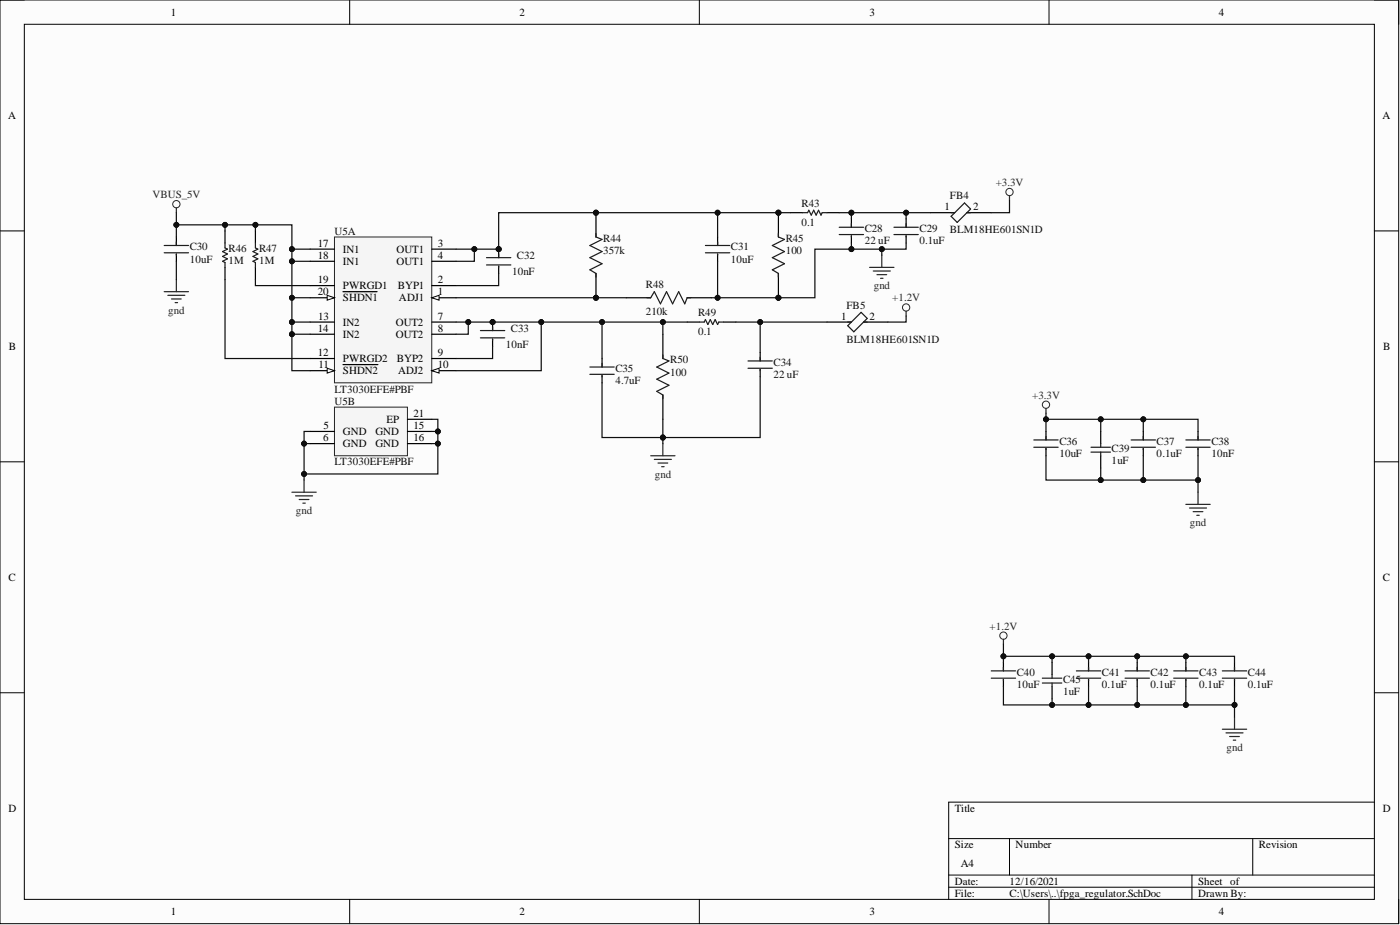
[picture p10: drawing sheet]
<svg xmlns="http://www.w3.org/2000/svg" width="292mm" height="193mm" viewBox="0 0 292 193" stroke-linecap="round" stroke-linejoin="round" font-family="sans-serif">
<defs><g id="words">
<g font-size="2.3">
<text x="35.6" y="3.3">1</text>
<text x="108.4" y="3.3">2</text>
<text x="181.4" y="3.3">3</text>
<text x="254.3" y="3.3">4</text>
<text x="1.7" y="24.8">A</text>
<text x="288.4" y="24.8">A</text>
<text x="197.1" y="43.9">1</text>
<text x="203" y="43.9">2</text>
<text x="66.3" y="51.5">17</text>
<text x="71.6" y="52.7">IN1</text>
<text x="82.7" y="52.7">OUT1</text>
<text x="91.4" y="51.5">3</text>
<text x="66.3" y="54">18</text>
<text x="66.3" y="59.1">19</text>
<text x="71.6" y="55.3">IN1</text>
<text x="82.7" y="55.3">OUT1</text>
<text x="91.4" y="59.1">2</text>
<text x="91.4" y="54">4</text>
<text x="66.3" y="61.6">20</text>
<text x="71.6" y="60.3">PWRGD1</text>
<text x="71.6" y="62.9">SHDN1</text>
<text x="83" y="60.3">BYP1</text>
<text x="83.2" y="62.9">ADJ1</text>
<text x="91.4" y="61.6">1</text>
<text x="66.3" y="69.2">14</text>
<text x="66.4" y="66.7">13</text>
<text x="71.6" y="67.9">IN2</text>
<text x="71.6" y="70.5">IN2</text>
<text x="82.6" y="67.9">OUT2</text>
<text x="82.6" y="70.5">OUT2</text>
<text x="91.4" y="66.7">7</text>
<text x="91.4" y="69.2">8</text>
<text x="175.5" y="66.7">1</text>
<text x="181.4" y="66.7">2</text>
<text x="1.9" y="73">B</text>
<text x="66.3" y="74.3">12</text>
<text x="66.5" y="76.8">11</text>
<text x="71.6" y="75.6">PWRGD2</text>
<text x="82.8" y="75.6">BYP2</text>
<text x="91.4" y="74.3">9</text>
<text x="91.4" y="76.8">10</text>
<text x="288.6" y="73">B</text>
<text x="71.6" y="78.1">SHDN2</text>
<text x="83.1" y="78.1">ADJ2</text>
<text x="67.5" y="89.5">5</text>
<text x="80.6" y="88.2">EP</text>
<text x="86.3" y="89.5">15</text>
<text x="86.3" y="87">21</text>
<text x="67.4" y="92">6</text>
<text x="71.6" y="90.8">GND</text>
<text x="71.6" y="93.3">GND</text>
<text x="78.3" y="90.8">GND</text>
<text x="78.3" y="93.3">GND</text>
<text x="86.3" y="92">16</text>
<text x="1.8" y="121.2">C</text>
<text x="288.5" y="121.2">C</text>
<text x="1.8" y="169.4">D</text>
<text x="199.2" y="169.4">Title</text>
<text x="288.5" y="169.4">D</text>
<text x="199.2" y="177">Size</text>
<text x="211.9" y="177">Number</text>
<text x="262.6" y="177">Revision</text>
<text x="199.2" y="184.6">Date:</text>
<text x="200.5" y="180.8">A4</text>
<text x="210.6" y="184.6">12/16/2021</text>
<text x="250" y="184.6">Sheet of</text>
<text x="35.6" y="190.9">1</text>
<text x="108.4" y="190.9">2</text>
<text x="181.4" y="190.9">3</text>
<text x="199.2" y="187.1">File:</text>
<text x="210.6" y="187.1">C:\Users\..\fpga_regulator.SchDoc</text>
<text x="250" y="187.1">Drawn By:</text>
<text x="254.3" y="190.9">4</text>
</g>
<g font-size="2.3" fill="#262626">
<text x="31.8" y="41.3">VBUS_5V</text>
<text x="207.7" y="38.8">+3.3V</text>
<text x="35.1" y="65.4">gnd</text>
<text x="182.3" y="60.3">gnd</text>
<text x="186.2" y="62.9">+1.2V</text>
<text x="215.4" y="83.2">+3.3V</text>
<text x="136.6" y="99.6">gnd</text>
<text x="61.7" y="107.2">gnd</text>
<text x="248.3" y="109.8">gnd</text>
<text x="206.5" y="131.3">+1.2V</text>
<text x="255.9" y="156.7">gnd</text>
</g>
<g font-size="2.3" fill="#0e0e0e">
<text x="198.2" y="41.6">FB4</text>
<text x="167.2" y="43.1">R43</text>
<text x="167.2" y="47.2">0.1</text>
<text x="39.6" y="52.2">C30</text>
<text x="47.7" y="52.5">R46</text>
<text x="54.1" y="52.5">R47</text>
<text x="69.8" y="48.9">U5A</text>
<text x="125.9" y="50.5">R44</text>
<text x="125.9" y="53">357k</text>
<text x="152.5" y="52.2">C31</text>
<text x="163.9" y="50.5">R45</text>
<text x="163.9" y="53">100</text>
<text x="180.4" y="48.4">C28</text>
<text x="180.4" y="51">22 uF</text>
<text x="191.8" y="48.4">C29</text>
<text x="191.8" y="51">0.1uF</text>
<text x="198.2" y="48.7">BLM18HE601SN1D</text>
<text x="39.6" y="54.8">10uF</text>
<text x="47.7" y="55">1M</text>
<text x="54.1" y="55">1M</text>
<text x="106.8" y="57.3">10nF</text>
<text x="107.8" y="54">C32</text>
<text x="152.5" y="54.8">10uF</text>
<text x="134.7" y="60.1">R48</text>
<text x="134.7" y="65.7">210k</text>
<text x="145.7" y="65.9">R49</text>
<text x="176.6" y="64.4">FB5</text>
<text x="106.6" y="69.2">C33</text>
<text x="145.7" y="70">0.1</text>
<text x="176.6" y="71.5">BLM18HE601SN1D</text>
<text x="105.6" y="72.5">10nF</text>
<text x="128.4" y="77.6">C35</text>
<text x="139.8" y="75.8">R50</text>
<text x="161.4" y="76.3">C34</text>
<text x="69.8" y="81.9">LT3030EFE#PBF</text>
<text x="128.4" y="80.1">4.7uF</text>
<text x="139.8" y="78.3">100</text>
<text x="161.4" y="78.9">22 uF</text>
<text x="69.8" y="84.4">U5B</text>
<text x="221" y="92.8">C36</text>
<text x="221" y="95.3">10uF</text>
<text x="231.9" y="94.3">C39</text>
<text x="241.3" y="92.8">C37</text>
<text x="241.3" y="95.3">0.1uF</text>
<text x="252.7" y="92.8">C38</text>
<text x="252.7" y="95.3">10nF</text>
<text x="69.8" y="97.1">LT3030EFE#PBF</text>
<text x="231.9" y="96.9">1uF</text>
<text x="212.1" y="141">C40</text>
<text x="212.1" y="143.5">10uF</text>
<text x="221.8" y="142.5">C45</text>
<text x="229.9" y="141">C41</text>
<text x="229.9" y="143.5">0.1uF</text>
<text x="240.1" y="141">C42</text>
<text x="240.1" y="143.5">0.1uF</text>
<text x="250.2" y="141">C43</text>
<text x="250.2" y="143.5">0.1uF</text>
<text x="260.4" y="141">C44</text>
<text x="260.4" y="143.5">0.1uF</text>
<text x="221.8" y="145">1uF</text>
</g>
</g></defs>
<path d="M0 0h291.8v192.7h-291.8z" fill-rule="evenodd" fill="#fcfcfc"/>
<path d="M0 0h291.8v192.7h-291.8z" fill="none" stroke="#000" stroke-width=".21"/>
<path d="M5.1 5.1h281.7v182.5h-281.7z" fill-rule="evenodd" fill="#fcfcfc"/>
<g fill="none" stroke="#000" stroke-width=".21">
<path d="M0 0h5.1M73 0v5.1M145.9 0v5.1M218.9 0v5.1M286.8 0h5v5.1M5.1 5.1h281.7v182.5h-281.7zM0 48.2h5.1M286.8 48.2h5M0 96.3h5.1M286.8 96.3h5M0 144.5h5.1M286.8 144.5h5"/>
<path d="M197.9 174.9h88.9M210.6 174.9v7.7M261.4 174.9v7.7M286.8 167.3h-88.9v20.3M73 187.6v5.1M145.9 187.6v5.1M197.9 182.6h88.9M197.9 185.1h88.9M218.9 187.6v5.1M248.7 182.6v5M291.8 187.6v5.1"/>
</g>
<circle cx="104" cy="52" r=".51" fill="#0e0e0e"/>
<circle cx="104" cy="52" r=".51" fill="none" stroke="#0e0e0e" stroke-width=".21"/>
<path d="M104 52v1.7" fill="none" stroke="#000" stroke-width=".25"/>
<circle cx="104" cy="52" r=".51" fill="#0e0e0e"/>
<circle cx="104" cy="52" r=".51" fill="none" stroke="#0e0e0e" stroke-width=".21"/>
<g fill="none" stroke="#000" stroke-width=".25">
<path d="M104 55.5v1.5M194.1 44.4h5.1M201.7 44.4h5.1M172.6 67.2h5M180.2 67.2h5M229.7 90v2.5M229.7 95.1v2.5M238.5 90v1.8M238.5 93.6v1.5M250 90v1.8M250 93.6v1.5M219.5 138.2v2.5"/>
<path d="M227.1 138.2v1.8M237.3 138.2v1.8M247.4 138.2v1.8M257.6 138.2v1.8M219.5 143.3v2.5M227.1 141.7v1.6M237.3 141.7v1.6M247.4 141.7v1.6M257.6 141.7v1.6"/>
</g>
<g fill="none" stroke="#1c1c1c" stroke-width=".25">
<path d="M101.5 53.7h5.1M101.5 55.3h5.1M104 53v.7M104 55.5v.3M198.4 45.1l2.8-2.8 1.3 1.3-2.8 2.8zM198.4 44.4h.8M201.7 44.4h.8M176.9 67.9l2.8-2.7 1.2 1.2-2.8 2.8zM176.9 67.2h.7M180.2 67.2h.7M227.6 94.3h4.1M227.6 93.3h4.1"/>
<path d="M229.7 92.5v.8M229.7 94.3v.8M236 93.3h5.1M236 91.8h5.1M238.5 91v.8M238.5 93.6v.2M247.4 93.3h5.1M247.4 91.8h5.1M250 91v.8M250 93.6v.2M224.6 140h5.1M227.1 139.2v.8"/>
<path d="M234.7 140h5.1M237.3 139.2v.8M244.9 140h5.1M247.4 139.2v.8M255 140h5.1M257.6 139.2v.8M217.5 142.5h4M217.5 141.5h4M219.5 140.7v.8M219.5 142.5v.8M224.6 141.5h5.1M227.1 141.7v.3"/>
<path d="M234.7 141.5h5.1M237.3 141.7v.3M244.9 141.5h5.1M247.4 141.7v.3M255 141.5h5.1M257.6 141.7v.3"/>
</g>
<g fill="none" stroke="#262626" stroke-width=".21">
<circle cx="36.8" cy="42.6" r=".76"/>
<circle cx="210.6" cy="40.1" r=".76"/>
<circle cx="189.1" cy="64.1" r=".76"/>
<circle cx="218.2" cy="84.4" r=".76"/>
<circle cx="209.4" cy="132.6" r=".76"/>
</g>
<g fill="none" stroke="#262626" stroke-width=".25">
<path d="M36.8 43.4v1M210.6 40.8v1M189.1 64.9v1M218.2 85.2v1M247.4 105.2h5.1M248.2 106h3.5M248.9 106.7h2.1M249.7 107.5h.5M250 102.7v2.5M209.4 133.4v1M255 152.1h5.1M255.8 152.9h3.5"/>
<path d="M256.6 153.6h2M257.3 154.4h.5M257.6 149.6v2.5"/>
</g>
<circle cx="124.3" cy="62.1" r=".51" fill="#0e0e0e"/>
<circle cx="124.3" cy="62.1" r=".51" fill="none" stroke="#0e0e0e" stroke-width=".21"/>
<circle cx="124.3" cy="44.4" r=".51" fill="#0e0e0e"/>
<circle cx="124.3" cy="44.4" r=".51" fill="none" stroke="#0e0e0e" stroke-width=".21"/>
<path d="M124.3 57v5.1" fill="none" stroke="#000" stroke-width=".25"/>
<circle cx="124.3" cy="62.1" r=".51" fill="#0e0e0e"/>
<circle cx="124.3" cy="62.1" r=".51" fill="none" stroke="#0e0e0e" stroke-width=".21"/>
<path d="M124.3 44.4v5" fill="none" stroke="#000" stroke-width=".25"/>
<circle cx="124.3" cy="44.4" r=".51" fill="#0e0e0e"/>
<circle cx="124.3" cy="44.4" r=".51" fill="none" stroke="#0e0e0e" stroke-width=".21"/>
<g fill="none" stroke="#1c1c1c" stroke-width=".25">
<path d="M34.3 51.2h5M34.3 52.7h5M36.8 50.5v.7M36.8 53v.2M46.9 50.7v1l.6 .3-1.1 .5 1.1 .5-1.1 .5 1.1 .5-1.1 .5 .5 .3v1M53.3 50.7v1l.5 .3-1 .5 1 .5-1 .5 1 .5-1 .5 .5 .3v1M124.3 48.7v.7l1.3 .5-2.5 1.3 2.5 1.3-2.5 1.2 2.5 1.3-2.5 1.3 1.2 .7v.8M135 62.1h.8l.7-1.3 1.3 2.6 1.3-2.6 1.2 2.6 1.3-2.6 1.3 2.6 .5-1.3h.7M138.3 74v.8l1.3 .5-2.6 1.3 2.6 1.2-2.6 1.3 2.6 1.3-2.6 1.2 1.3 .8v.8M156.1 75.3h5M156.1 76.8h5M158.6 74.5v.8"/>
<path d="M158.6 77.1v.2M215.7 91.8h5.1M215.7 93.3h5.1M218.2 91v.8M218.2 93.6v.2M206.8 140h5.1M209.4 139.2v.8M206.8 141.5h5.1M209.4 141.7v.3"/>
</g>
<g fill="none" stroke="#000" stroke-width=".25">
<path d="M36.8 49.4v1.8M36.8 53v1.5M46.9 48.2v2.5M46.9 55.8v2.5M53.3 48.2v2.5M53.3 55.8v2.5M130.7 62.1h5.1M138.3 69.7v5.1M143.4 62.1h5.1M158.6 73.5v1.8M158.6 77.1v1.5M138.3 82.4v5.1"/>
<path d="M218.2 90v1.8M218.2 93.6v1.5M209.4 138.2v1.8M209.4 141.7v1.6"/>
</g>
<path d="M36.8 58.3v2.5M34.3 60.8h5M35 61.6h3.6M35.8 62.4h2M36.5 63.1h.5M135.8 95.1h5M136.5 95.8h3.6M137.3 96.6h2M138 97.4h.6M138.3 92.5v2.6" fill="none" stroke="#262626" stroke-width=".25"/>
<circle cx="102.8" cy="67.2" r=".51" fill="#0e0e0e"/>
<circle cx="102.8" cy="67.2" r=".51" fill="none" stroke="#0e0e0e" stroke-width=".21"/>
<path d="M102.8 67.2v1.8" fill="none" stroke="#000" stroke-width=".25"/>
<circle cx="102.8" cy="67.2" r=".51" fill="#0e0e0e"/>
<circle cx="102.8" cy="67.2" r=".51" fill="none" stroke="#0e0e0e" stroke-width=".21"/>
<path d="M149.7 49.4v1.8M149.7 53v1.5M102.8 70.7v1.6" fill="none" stroke="#000" stroke-width=".25"/>
<path d="M147.2 51.2h5.1M147.2 52.7h5.1M149.7 50.5v.7M149.7 53v.2M100.2 69h5.1M100.2 70.5h5.1M102.8 68.2v.8M102.8 70.7v.3" fill="none" stroke="#1c1c1c" stroke-width=".25"/>
<circle cx="162.4" cy="62.1" r=".51" fill="#0e0e0e"/>
<circle cx="162.4" cy="62.1" r=".51" fill="none" stroke="#0e0e0e" stroke-width=".21"/>
<circle cx="162.4" cy="44.4" r=".51" fill="#0e0e0e"/>
<circle cx="162.4" cy="44.4" r=".51" fill="none" stroke="#0e0e0e" stroke-width=".21"/>
<path d="M162.4 57v5.1" fill="none" stroke="#000" stroke-width=".25"/>
<circle cx="162.4" cy="62.1" r=".51" fill="#0e0e0e"/>
<circle cx="162.4" cy="62.1" r=".51" fill="none" stroke="#0e0e0e" stroke-width=".21"/>
<path d="M162.4 44.4v5" fill="none" stroke="#000" stroke-width=".25"/>
<circle cx="162.4" cy="44.4" r=".51" fill="#0e0e0e"/>
<circle cx="162.4" cy="44.4" r=".51" fill="none" stroke="#0e0e0e" stroke-width=".21"/>
<g fill="none" stroke="#1c1c1c" stroke-width=".25">
<path d="M162.4 48.7v.7l1.3 .5-2.6 1.3 2.6 1.3-2.6 1.2 2.6 1.3-2.6 1.3 1.3 .7v.8M167.5 44.4h1l.3-.5 .5 1 .5-1 .5 1 .5-1 .5 1 .2-.5h1.1M175.1 47.4h5.1M175.1 48.9h5.1M177.6 46.6v.8M177.6 49.2v.2M186.5 47.4h5.1M186.5 48.9h5.1M189.1 46.6v.8M189.1 49.2v.2M123.1 76.6h5.1M123.1 78.1h5.1"/>
<path d="M125.6 75.8v.8M125.6 78.3v.3M145.9 67.2h1l.3-.5 .5 1 .5-1 .5 1 .5-1 .5 1 .3-.5h1"/>
</g>
<path d="M164.9 44.4h2.6M172.6 44.4h2.5M177.6 45.6v1.8M177.6 49.2v1.5M189.1 45.6v1.8M189.1 49.2v1.5M125.6 74.8v1.8M125.6 78.3v1.6M143.4 67.2h2.5M151 67.2h2.5" fill="none" stroke="#000" stroke-width=".25"/>
<path d="M181.4 55.8h5.1M182.2 56.5h3.6M183 57.3h2M183.7 58.1h.5M184 53.2v2.6" fill="none" stroke="#262626" stroke-width=".25"/>
<path d="M69.8 49.4h20.3v30.5h-20.3z" fill-rule="evenodd" fill="#f5f5f5"/>
<path d="M69.8 49.4h20.3v30.5h-20.3z" fill="none" stroke="#262626" stroke-width=".21"/>
<path d="M90.1 62.1h5.1" fill="none" stroke="#000" stroke-width=".25"/>
<path d="M90.1 62.1l1.5-.5v1z" fill="#fbfbfb"/>
<path d="M90.1 62.1l1.5-.5v1z" fill="none" stroke="#000" stroke-width=".21"/>
<path d="M90.1 59.6h5.1M90.1 52h5.1M90.1 54.5h5.1M90.1 67.2h5.1M90.1 69.7h5.1M90.1 74.8h5.1M90.1 77.3h5.1" fill="none" stroke="#000" stroke-width=".25"/>
<path d="M90.1 77.3l1.5-.5v1z" fill="#fbfbfb"/>
<path d="M90.1 77.3l1.5-.5v1z" fill="none" stroke="#000" stroke-width=".21"/>
<path d="M64.7 77.3h5.1" fill="none" stroke="#000" stroke-width=".25"/>
<path d="M68.3 76.8l1.5 .5-1.5 .5z" fill="#fbfbfb"/>
<path d="M68.3 76.8l1.5 .5-1.5 .5z" fill="none" stroke="#000" stroke-width=".21"/>
<path d="M64.7 52h5.1M64.7 54.5h5.1M64.7 59.6h5.1M64.7 74.8h5.1M64.7 67.2h5.1M64.7 69.7h5.1M64.7 62.1h5.1M71.6 76.1h7.3" fill="none" stroke="#000" stroke-width=".25"/>
<path d="M68.3 61.6l1.5 .5-1.5 .5z" fill="#fbfbfb"/>
<path d="M68.3 61.6l1.5 .5-1.5 .5z" fill="none" stroke="#000" stroke-width=".21"/>
<path d="M71.6 60.8h7.1" fill="none" stroke="#000" stroke-width=".25"/>
<path d="M69.8 84.9h15.2v10.2h-15.2z" fill-rule="evenodd" fill="#f5f5f5"/>
<path d="M69.8 84.9h15.2v10.2h-15.2z" fill="none" stroke="#262626" stroke-width=".21"/>
<path d="M64.7 90h5.1M64.7 92.5h5.1M85 90h5.1M85 92.5h5.1M85 87.5h5.1" fill="none" stroke="#000" stroke-width=".25"/>
<path d="M218.2 90v-2.5h31.8v2.5" fill="none" stroke="#0e0e0e" stroke-width=".25"/>
<circle cx="218.2" cy="87.5" r=".51" fill="#0e0e0e"/>
<circle cx="218.2" cy="87.5" r=".51" fill="none" stroke="#0e0e0e" stroke-width=".21"/>
<circle cx="229.7" cy="87.5" r=".51" fill="#0e0e0e"/>
<circle cx="229.7" cy="87.5" r=".51" fill="none" stroke="#0e0e0e" stroke-width=".21"/>
<circle cx="238.5" cy="87.5" r=".51" fill="#0e0e0e"/>
<circle cx="238.5" cy="87.5" r=".51" fill="none" stroke="#0e0e0e" stroke-width=".21"/>
<path d="M229.7 87.5v2.5" fill="none" stroke="#0e0e0e" stroke-width=".25"/>
<circle cx="229.7" cy="87.5" r=".51" fill="#0e0e0e"/>
<circle cx="229.7" cy="87.5" r=".51" fill="none" stroke="#0e0e0e" stroke-width=".21"/>
<path d="M238.5 87.5v2.5" fill="none" stroke="#0e0e0e" stroke-width=".25"/>
<circle cx="238.5" cy="87.5" r=".51" fill="#0e0e0e"/>
<circle cx="238.5" cy="87.5" r=".51" fill="none" stroke="#0e0e0e" stroke-width=".21"/>
<path d="M218.2 95.1v5h31.8v-5" fill="none" stroke="#0e0e0e" stroke-width=".25"/>
<circle cx="229.7" cy="100.2" r=".51" fill="#0e0e0e"/>
<circle cx="229.7" cy="100.2" r=".51" fill="none" stroke="#0e0e0e" stroke-width=".21"/>
<circle cx="238.5" cy="100.2" r=".51" fill="#0e0e0e"/>
<circle cx="238.5" cy="100.2" r=".51" fill="none" stroke="#0e0e0e" stroke-width=".21"/>
<circle cx="250" cy="100.2" r=".51" fill="#0e0e0e"/>
<circle cx="250" cy="100.2" r=".51" fill="none" stroke="#0e0e0e" stroke-width=".21"/>
<path d="M229.7 97.6v2.5" fill="none" stroke="#0e0e0e" stroke-width=".25"/>
<circle cx="229.7" cy="100.2" r=".51" fill="#0e0e0e"/>
<circle cx="229.7" cy="100.2" r=".51" fill="none" stroke="#0e0e0e" stroke-width=".21"/>
<path d="M238.5 95.1v5" fill="none" stroke="#0e0e0e" stroke-width=".25"/>
<circle cx="238.5" cy="100.2" r=".51" fill="#0e0e0e"/>
<circle cx="238.5" cy="100.2" r=".51" fill="none" stroke="#0e0e0e" stroke-width=".21"/>
<path d="M250 100.1v2.6" fill="none" stroke="#0e0e0e" stroke-width=".25"/>
<circle cx="250" cy="100.2" r=".51" fill="#0e0e0e"/>
<circle cx="250" cy="100.2" r=".51" fill="none" stroke="#0e0e0e" stroke-width=".21"/>
<path d="M218.2 86.2v1.3" fill="none" stroke="#0e0e0e" stroke-width=".25"/>
<circle cx="218.2" cy="87.5" r=".51" fill="#0e0e0e"/>
<circle cx="218.2" cy="87.5" r=".51" fill="none" stroke="#0e0e0e" stroke-width=".21"/>
<path d="M219.5 136.9v1.3" fill="none" stroke="#0e0e0e" stroke-width=".25"/>
<circle cx="219.5" cy="136.9" r=".51" fill="#0e0e0e"/>
<circle cx="219.5" cy="136.9" r=".51" fill="none" stroke="#0e0e0e" stroke-width=".21"/>
<path d="M227.1 136.9v1.3" fill="none" stroke="#0e0e0e" stroke-width=".25"/>
<circle cx="227.1" cy="136.9" r=".51" fill="#0e0e0e"/>
<circle cx="227.1" cy="136.9" r=".51" fill="none" stroke="#0e0e0e" stroke-width=".21"/>
<path d="M237.3 136.9v1.3" fill="none" stroke="#0e0e0e" stroke-width=".25"/>
<circle cx="237.3" cy="136.9" r=".51" fill="#0e0e0e"/>
<circle cx="237.3" cy="136.9" r=".51" fill="none" stroke="#0e0e0e" stroke-width=".21"/>
<path d="M247.4 136.9v1.3" fill="none" stroke="#0e0e0e" stroke-width=".25"/>
<circle cx="247.4" cy="136.9" r=".51" fill="#0e0e0e"/>
<circle cx="247.4" cy="136.9" r=".51" fill="none" stroke="#0e0e0e" stroke-width=".21"/>
<path d="M209.4 143.3v3.8h10.1v-1.3" fill="none" stroke="#0e0e0e" stroke-width=".25"/>
<circle cx="219.5" cy="147.1" r=".51" fill="#0e0e0e"/>
<circle cx="219.5" cy="147.1" r=".51" fill="none" stroke="#0e0e0e" stroke-width=".21"/>
<path d="M247.4 143.3v3.8" fill="none" stroke="#0e0e0e" stroke-width=".25"/>
<circle cx="247.4" cy="147.1" r=".51" fill="#0e0e0e"/>
<circle cx="247.4" cy="147.1" r=".51" fill="none" stroke="#0e0e0e" stroke-width=".21"/>
<path d="M237.3 143.3v3.8" fill="none" stroke="#0e0e0e" stroke-width=".25"/>
<circle cx="237.3" cy="147.1" r=".51" fill="#0e0e0e"/>
<circle cx="237.3" cy="147.1" r=".51" fill="none" stroke="#0e0e0e" stroke-width=".21"/>
<path d="M227.1 143.3v3.8" fill="none" stroke="#0e0e0e" stroke-width=".25"/>
<circle cx="227.1" cy="147.1" r=".51" fill="#0e0e0e"/>
<circle cx="227.1" cy="147.1" r=".51" fill="none" stroke="#0e0e0e" stroke-width=".21"/>
<path d="M257.6 147.1v2.5" fill="none" stroke="#0e0e0e" stroke-width=".25"/>
<circle cx="257.6" cy="147.1" r=".51" fill="#0e0e0e"/>
<circle cx="257.6" cy="147.1" r=".51" fill="none" stroke="#0e0e0e" stroke-width=".21"/>
<path d="M64.7 52h-3.8v17.7h3.8" fill="none" stroke="#0e0e0e" stroke-width=".25"/>
<circle cx="60.9" cy="69.7" r=".51" fill="#0e0e0e"/>
<circle cx="60.9" cy="69.7" r=".51" fill="none" stroke="#0e0e0e" stroke-width=".21"/>
<circle cx="60.9" cy="67.2" r=".51" fill="#0e0e0e"/>
<circle cx="60.9" cy="67.2" r=".51" fill="none" stroke="#0e0e0e" stroke-width=".21"/>
<circle cx="60.9" cy="62.1" r=".51" fill="#0e0e0e"/>
<circle cx="60.9" cy="62.1" r=".51" fill="none" stroke="#0e0e0e" stroke-width=".21"/>
<circle cx="60.9" cy="54.5" r=".51" fill="#0e0e0e"/>
<circle cx="60.9" cy="54.5" r=".51" fill="none" stroke="#0e0e0e" stroke-width=".21"/>
<circle cx="60.9" cy="52" r=".51" fill="#0e0e0e"/>
<circle cx="60.9" cy="52" r=".51" fill="none" stroke="#0e0e0e" stroke-width=".21"/>
<path d="M60.9 67.2h3.8" fill="none" stroke="#0e0e0e" stroke-width=".25"/>
<circle cx="60.9" cy="67.2" r=".51" fill="#0e0e0e"/>
<circle cx="60.9" cy="67.2" r=".51" fill="none" stroke="#0e0e0e" stroke-width=".21"/>
<path d="M60.9 54.5h3.8" fill="none" stroke="#0e0e0e" stroke-width=".25"/>
<circle cx="60.9" cy="54.5" r=".51" fill="#0e0e0e"/>
<circle cx="60.9" cy="54.5" r=".51" fill="none" stroke="#0e0e0e" stroke-width=".21"/>
<path d="M60.9 62.1h3.8" fill="none" stroke="#0e0e0e" stroke-width=".25"/>
<circle cx="60.9" cy="62.1" r=".51" fill="#0e0e0e"/>
<circle cx="60.9" cy="62.1" r=".51" fill="none" stroke="#0e0e0e" stroke-width=".21"/>
<path d="M60.9 69.7v7.6h3.8" fill="none" stroke="#0e0e0e" stroke-width=".25"/>
<circle cx="60.9" cy="69.7" r=".51" fill="#0e0e0e"/>
<circle cx="60.9" cy="69.7" r=".51" fill="none" stroke="#0e0e0e" stroke-width=".21"/>
<path d="M36.8 54.5v3.8M46.9 58.3v16.5h17.8M53.3 58.3v1.3h11.4M53.3 48.2v-1.3h7.6v5.1" fill="none" stroke="#0e0e0e" stroke-width=".25"/>
<circle cx="60.9" cy="52" r=".51" fill="#0e0e0e"/>
<circle cx="60.9" cy="52" r=".51" fill="none" stroke="#0e0e0e" stroke-width=".21"/>
<circle cx="53.3" cy="46.9" r=".51" fill="#0e0e0e"/>
<circle cx="53.3" cy="46.9" r=".51" fill="none" stroke="#0e0e0e" stroke-width=".21"/>
<path d="M53.3 46.9h-6.4v1.3" fill="none" stroke="#0e0e0e" stroke-width=".25"/>
<circle cx="53.3" cy="46.9" r=".51" fill="#0e0e0e"/>
<circle cx="53.3" cy="46.9" r=".51" fill="none" stroke="#0e0e0e" stroke-width=".21"/>
<circle cx="46.9" cy="46.9" r=".51" fill="#0e0e0e"/>
<circle cx="46.9" cy="46.9" r=".51" fill="none" stroke="#0e0e0e" stroke-width=".21"/>
<path d="M46.9 46.9h-10.1v2.5" fill="none" stroke="#0e0e0e" stroke-width=".25"/>
<circle cx="36.8" cy="46.9" r=".51" fill="#0e0e0e"/>
<circle cx="36.8" cy="46.9" r=".51" fill="none" stroke="#0e0e0e" stroke-width=".21"/>
<circle cx="46.9" cy="46.9" r=".51" fill="#0e0e0e"/>
<circle cx="46.9" cy="46.9" r=".51" fill="none" stroke="#0e0e0e" stroke-width=".21"/>
<path d="M36.8 44.4v2.5" fill="none" stroke="#0e0e0e" stroke-width=".25"/>
<circle cx="36.8" cy="46.9" r=".51" fill="#0e0e0e"/>
<circle cx="36.8" cy="46.9" r=".51" fill="none" stroke="#0e0e0e" stroke-width=".21"/>
<path d="M95.2 52h3.8v2.5h-3.8" fill="none" stroke="#0e0e0e" stroke-width=".25"/>
<circle cx="99" cy="52" r=".51" fill="#0e0e0e"/>
<circle cx="99" cy="52" r=".51" fill="none" stroke="#0e0e0e" stroke-width=".21"/>
<path d="M104 57v2.6h-8.8M95.2 67.2h2.5v2.5h-2.5" fill="none" stroke="#0e0e0e" stroke-width=".25"/>
<circle cx="97.7" cy="67.2" r=".51" fill="#0e0e0e"/>
<circle cx="97.7" cy="67.2" r=".51" fill="none" stroke="#0e0e0e" stroke-width=".21"/>
<path d="M97.7 67.2h15.2v10.1h-17.7M102.8 72.3v2.5h-7.6" fill="none" stroke="#0e0e0e" stroke-width=".25"/>
<circle cx="112.9" cy="67.2" r=".51" fill="#0e0e0e"/>
<circle cx="112.9" cy="67.2" r=".51" fill="none" stroke="#0e0e0e" stroke-width=".21"/>
<circle cx="102.8" cy="67.2" r=".51" fill="#0e0e0e"/>
<circle cx="102.8" cy="67.2" r=".51" fill="none" stroke="#0e0e0e" stroke-width=".21"/>
<circle cx="97.7" cy="67.2" r=".51" fill="#0e0e0e"/>
<circle cx="97.7" cy="67.2" r=".51" fill="none" stroke="#0e0e0e" stroke-width=".21"/>
<path d="M95.2 62.1h35.5" fill="none" stroke="#0e0e0e" stroke-width=".25"/>
<circle cx="124.3" cy="62.1" r=".51" fill="#0e0e0e"/>
<circle cx="124.3" cy="62.1" r=".51" fill="none" stroke="#0e0e0e" stroke-width=".21"/>
<path d="M149.7 49.4v-5h-45.7v7.6h-5" fill="none" stroke="#0e0e0e" stroke-width=".25"/>
<circle cx="99" cy="52" r=".51" fill="#0e0e0e"/>
<circle cx="99" cy="52" r=".51" fill="none" stroke="#0e0e0e" stroke-width=".21"/>
<circle cx="104" cy="52" r=".51" fill="#0e0e0e"/>
<circle cx="104" cy="52" r=".51" fill="none" stroke="#0e0e0e" stroke-width=".21"/>
<circle cx="124.3" cy="44.4" r=".51" fill="#0e0e0e"/>
<circle cx="124.3" cy="44.4" r=".51" fill="none" stroke="#0e0e0e" stroke-width=".21"/>
<circle cx="149.7" cy="44.4" r=".51" fill="#0e0e0e"/>
<circle cx="149.7" cy="44.4" r=".51" fill="none" stroke="#0e0e0e" stroke-width=".21"/>
<path d="M149.7 54.5v7.6h-1.2" fill="none" stroke="#0e0e0e" stroke-width=".25"/>
<circle cx="149.7" cy="62.1" r=".51" fill="#0e0e0e"/>
<circle cx="149.7" cy="62.1" r=".51" fill="none" stroke="#0e0e0e" stroke-width=".21"/>
<path d="M210.6 41.8v2.6h-3.8M125.6 67.2v7.6" fill="none" stroke="#0e0e0e" stroke-width=".25"/>
<circle cx="125.6" cy="67.2" r=".51" fill="#0e0e0e"/>
<circle cx="125.6" cy="67.2" r=".51" fill="none" stroke="#0e0e0e" stroke-width=".21"/>
<path d="M138.3 67.2h5.1" fill="none" stroke="#0e0e0e" stroke-width=".25"/>
<circle cx="138.3" cy="67.2" r=".51" fill="#0e0e0e"/>
<circle cx="138.3" cy="67.2" r=".51" fill="none" stroke="#0e0e0e" stroke-width=".21"/>
<path d="M153.5 67.2h5.1v6.3" fill="none" stroke="#0e0e0e" stroke-width=".25"/>
<circle cx="158.6" cy="67.2" r=".51" fill="#0e0e0e"/>
<circle cx="158.6" cy="67.2" r=".51" fill="none" stroke="#0e0e0e" stroke-width=".21"/>
<path d="M158.6 67.2h14" fill="none" stroke="#0e0e0e" stroke-width=".25"/>
<circle cx="158.6" cy="67.2" r=".51" fill="#0e0e0e"/>
<circle cx="158.6" cy="67.2" r=".51" fill="none" stroke="#0e0e0e" stroke-width=".21"/>
<path d="M189.1 50.7v1.3h-19.1v10.1h-20.3M189.1 65.9v1.3h-3.9" fill="none" stroke="#0e0e0e" stroke-width=".25"/>
<circle cx="149.7" cy="62.1" r=".51" fill="#0e0e0e"/>
<circle cx="149.7" cy="62.1" r=".51" fill="none" stroke="#0e0e0e" stroke-width=".21"/>
<circle cx="162.4" cy="62.1" r=".51" fill="#0e0e0e"/>
<circle cx="162.4" cy="62.1" r=".51" fill="none" stroke="#0e0e0e" stroke-width=".21"/>
<circle cx="177.6" cy="52" r=".51" fill="#0e0e0e"/>
<circle cx="177.6" cy="52" r=".51" fill="none" stroke="#0e0e0e" stroke-width=".21"/>
<circle cx="184" cy="52" r=".51" fill="#0e0e0e"/>
<circle cx="184" cy="52" r=".51" fill="none" stroke="#0e0e0e" stroke-width=".21"/>
<path d="M177.6 50.7v1.3" fill="none" stroke="#0e0e0e" stroke-width=".25"/>
<circle cx="177.6" cy="52" r=".51" fill="#0e0e0e"/>
<circle cx="177.6" cy="52" r=".51" fill="none" stroke="#0e0e0e" stroke-width=".21"/>
<path d="M184 52v1.2" fill="none" stroke="#0e0e0e" stroke-width=".25"/>
<circle cx="184" cy="52" r=".51" fill="#0e0e0e"/>
<circle cx="184" cy="52" r=".51" fill="none" stroke="#0e0e0e" stroke-width=".21"/>
<path d="M149.7 44.4h15.2" fill="none" stroke="#0e0e0e" stroke-width=".25"/>
<circle cx="149.7" cy="44.4" r=".51" fill="#0e0e0e"/>
<circle cx="149.7" cy="44.4" r=".51" fill="none" stroke="#0e0e0e" stroke-width=".21"/>
<circle cx="162.4" cy="44.4" r=".51" fill="#0e0e0e"/>
<circle cx="162.4" cy="44.4" r=".51" fill="none" stroke="#0e0e0e" stroke-width=".21"/>
<path d="M175.1 44.4h2.5v1.2" fill="none" stroke="#0e0e0e" stroke-width=".25"/>
<circle cx="177.6" cy="44.4" r=".51" fill="#0e0e0e"/>
<circle cx="177.6" cy="44.4" r=".51" fill="none" stroke="#0e0e0e" stroke-width=".21"/>
<path d="M177.6 44.4h11.5v1.2" fill="none" stroke="#0e0e0e" stroke-width=".25"/>
<circle cx="177.6" cy="44.4" r=".51" fill="#0e0e0e"/>
<circle cx="177.6" cy="44.4" r=".51" fill="none" stroke="#0e0e0e" stroke-width=".21"/>
<circle cx="189.1" cy="44.4" r=".51" fill="#0e0e0e"/>
<circle cx="189.1" cy="44.4" r=".51" fill="none" stroke="#0e0e0e" stroke-width=".21"/>
<path d="M189.1 44.4h5" fill="none" stroke="#0e0e0e" stroke-width=".25"/>
<circle cx="189.1" cy="44.4" r=".51" fill="#0e0e0e"/>
<circle cx="189.1" cy="44.4" r=".51" fill="none" stroke="#0e0e0e" stroke-width=".21"/>
<path d="M112.9 67.2h25.4v2.5" fill="none" stroke="#0e0e0e" stroke-width=".25"/>
<circle cx="112.9" cy="67.2" r=".51" fill="#0e0e0e"/>
<circle cx="112.9" cy="67.2" r=".51" fill="none" stroke="#0e0e0e" stroke-width=".21"/>
<circle cx="125.6" cy="67.2" r=".51" fill="#0e0e0e"/>
<circle cx="125.6" cy="67.2" r=".51" fill="none" stroke="#0e0e0e" stroke-width=".21"/>
<circle cx="138.3" cy="67.2" r=".51" fill="#0e0e0e"/>
<circle cx="138.3" cy="67.2" r=".51" fill="none" stroke="#0e0e0e" stroke-width=".21"/>
<path d="M125.6 79.9v11.4h12.7v-3.8" fill="none" stroke="#0e0e0e" stroke-width=".25"/>
<circle cx="138.3" cy="91.3" r=".51" fill="#0e0e0e"/>
<circle cx="138.3" cy="91.3" r=".51" fill="none" stroke="#0e0e0e" stroke-width=".21"/>
<path d="M158.6 78.6v12.7h-20.3" fill="none" stroke="#0e0e0e" stroke-width=".25"/>
<circle cx="138.3" cy="91.3" r=".51" fill="#0e0e0e"/>
<circle cx="138.3" cy="91.3" r=".51" fill="none" stroke="#0e0e0e" stroke-width=".21"/>
<path d="M138.3 91.3v1.2" fill="none" stroke="#0e0e0e" stroke-width=".25"/>
<circle cx="138.3" cy="91.3" r=".51" fill="#0e0e0e"/>
<circle cx="138.3" cy="91.3" r=".51" fill="none" stroke="#0e0e0e" stroke-width=".21"/>
<path d="M209.4 136.9h48.2v1.3" fill="none" stroke="#0e0e0e" stroke-width=".25"/>
<circle cx="209.4" cy="136.9" r=".51" fill="#0e0e0e"/>
<circle cx="209.4" cy="136.9" r=".51" fill="none" stroke="#0e0e0e" stroke-width=".21"/>
<circle cx="219.5" cy="136.9" r=".51" fill="#0e0e0e"/>
<circle cx="219.5" cy="136.9" r=".51" fill="none" stroke="#0e0e0e" stroke-width=".21"/>
<circle cx="227.1" cy="136.9" r=".51" fill="#0e0e0e"/>
<circle cx="227.1" cy="136.9" r=".51" fill="none" stroke="#0e0e0e" stroke-width=".21"/>
<circle cx="237.3" cy="136.9" r=".51" fill="#0e0e0e"/>
<circle cx="237.3" cy="136.9" r=".51" fill="none" stroke="#0e0e0e" stroke-width=".21"/>
<circle cx="247.4" cy="136.9" r=".51" fill="#0e0e0e"/>
<circle cx="247.4" cy="136.9" r=".51" fill="none" stroke="#0e0e0e" stroke-width=".21"/>
<path d="M257.6 143.3v3.8h-38.1" fill="none" stroke="#0e0e0e" stroke-width=".25"/>
<circle cx="219.5" cy="147.1" r=".51" fill="#0e0e0e"/>
<circle cx="219.5" cy="147.1" r=".51" fill="none" stroke="#0e0e0e" stroke-width=".21"/>
<circle cx="227.1" cy="147.1" r=".51" fill="#0e0e0e"/>
<circle cx="227.1" cy="147.1" r=".51" fill="none" stroke="#0e0e0e" stroke-width=".21"/>
<circle cx="237.3" cy="147.1" r=".51" fill="#0e0e0e"/>
<circle cx="237.3" cy="147.1" r=".51" fill="none" stroke="#0e0e0e" stroke-width=".21"/>
<circle cx="247.4" cy="147.1" r=".51" fill="#0e0e0e"/>
<circle cx="247.4" cy="147.1" r=".51" fill="none" stroke="#0e0e0e" stroke-width=".21"/>
<circle cx="257.6" cy="147.1" r=".51" fill="#0e0e0e"/>
<circle cx="257.6" cy="147.1" r=".51" fill="none" stroke="#0e0e0e" stroke-width=".21"/>
<path d="M209.4 134.4v3.8" fill="none" stroke="#0e0e0e" stroke-width=".25"/>
<circle cx="209.4" cy="136.9" r=".51" fill="#0e0e0e"/>
<circle cx="209.4" cy="136.9" r=".51" fill="none" stroke="#0e0e0e" stroke-width=".21"/>
<path d="M60.9 102.7h5.1M61.7 103.4h3.5M62.4 104.2h2.1M63.2 105h.5M63.4 100.1v2.6" fill="none" stroke="#262626" stroke-width=".25"/>
<path d="M64.7 90h-1.3v10.1" fill="none" stroke="#0e0e0e" stroke-width=".25"/>
<circle cx="63.4" cy="98.9" r=".51" fill="#0e0e0e"/>
<circle cx="63.4" cy="98.9" r=".51" fill="none" stroke="#0e0e0e" stroke-width=".21"/>
<circle cx="63.4" cy="92.5" r=".51" fill="#0e0e0e"/>
<circle cx="63.4" cy="92.5" r=".51" fill="none" stroke="#0e0e0e" stroke-width=".21"/>
<path d="M63.4 92.5h1.3" fill="none" stroke="#0e0e0e" stroke-width=".25"/>
<circle cx="63.4" cy="92.5" r=".51" fill="#0e0e0e"/>
<circle cx="63.4" cy="92.5" r=".51" fill="none" stroke="#0e0e0e" stroke-width=".21"/>
<path d="M90.1 87.5h1.3v5h-1.3" fill="none" stroke="#0e0e0e" stroke-width=".25"/>
<circle cx="91.4" cy="90" r=".51" fill="#0e0e0e"/>
<circle cx="91.4" cy="90" r=".51" fill="none" stroke="#0e0e0e" stroke-width=".21"/>
<circle cx="91.4" cy="92.5" r=".51" fill="#0e0e0e"/>
<circle cx="91.4" cy="92.5" r=".51" fill="none" stroke="#0e0e0e" stroke-width=".21"/>
<path d="M90.1 90h1.3" fill="none" stroke="#0e0e0e" stroke-width=".25"/>
<circle cx="91.4" cy="90" r=".51" fill="#0e0e0e"/>
<circle cx="91.4" cy="90" r=".51" fill="none" stroke="#0e0e0e" stroke-width=".21"/>
<path d="M91.4 92.5v6.4h-28" fill="none" stroke="#0e0e0e" stroke-width=".25"/>
<circle cx="63.4" cy="98.9" r=".51" fill="#0e0e0e"/>
<circle cx="63.4" cy="98.9" r=".51" fill="none" stroke="#0e0e0e" stroke-width=".21"/>
<circle cx="91.4" cy="92.5" r=".51" fill="#0e0e0e"/>
<circle cx="91.4" cy="92.5" r=".51" fill="none" stroke="#0e0e0e" stroke-width=".21"/>
<use href="#words"/>
</svg>
